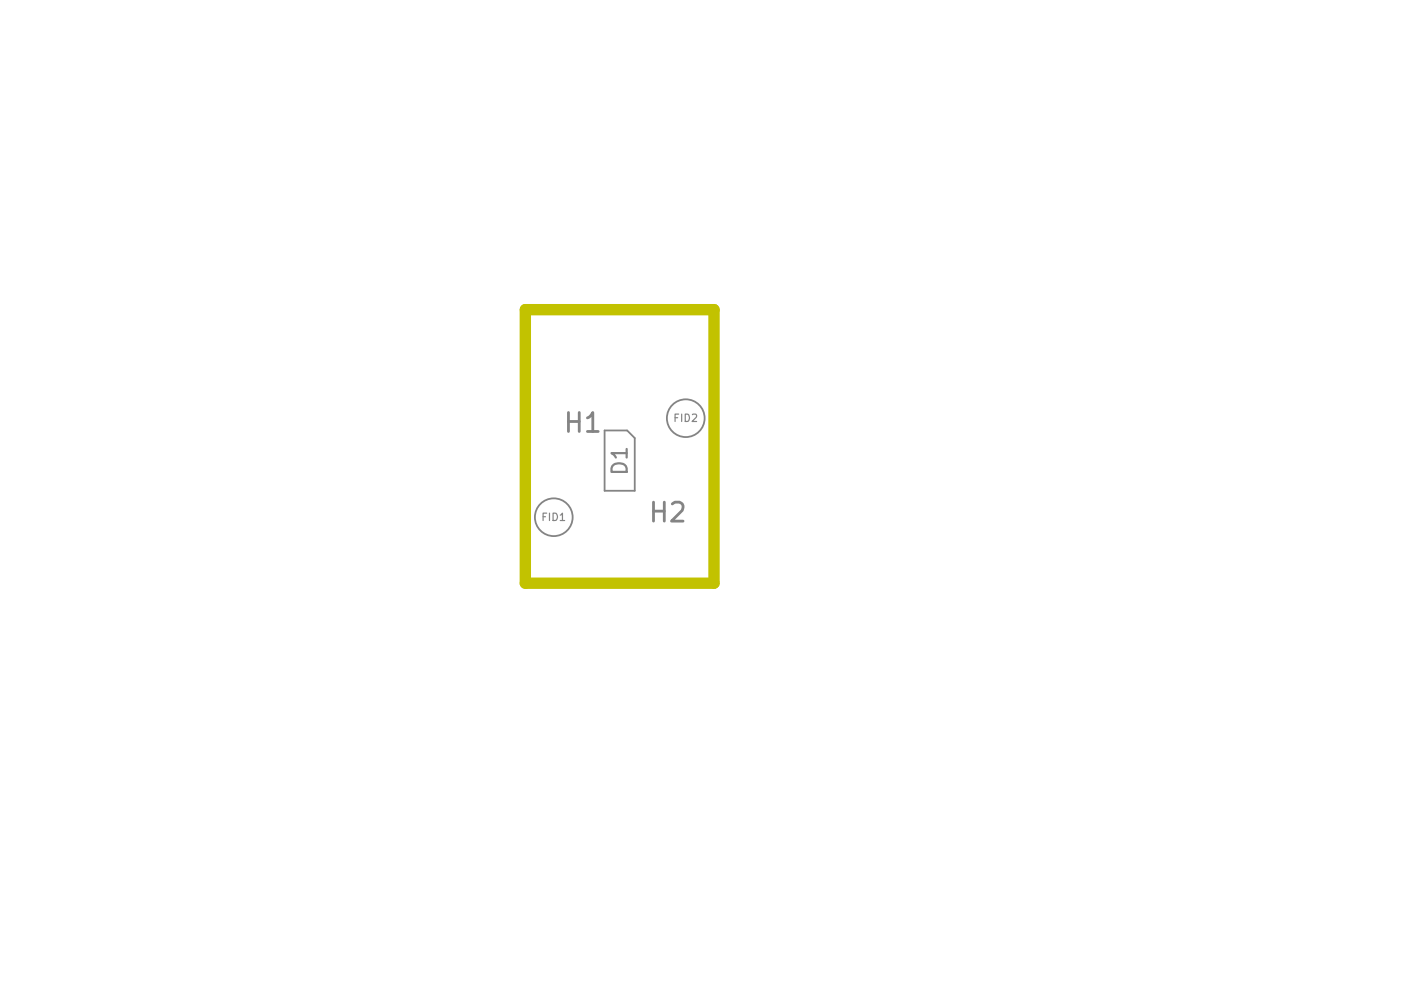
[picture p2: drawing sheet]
<svg xmlns="http://www.w3.org/2000/svg" width="297mm" height="210mm" viewBox="0 0 297 210" stroke-linecap="round" stroke-linejoin="round" font-family="sans-serif">
<path d="M111.4 65.7h40v58h-40z" fill="none" stroke="#c2c200" stroke-width="2.4"/>
<path d="M143.1 88.6h.6M143.9 87.8h-.8v1.6M144.5 87.8v1.6M145.3 87.8a.79 .79 0 0 1 .9 .8 .79 .79 0 0 1-.9 .8zM146.8 87.9l.8-.1 .1 .4-1 1.2h1M115.1 109.6h.6M115.9 108.8h-.8v1.6M116.5 108.8v1.6M117.3 108.8a.8 .8 0 0 1 .9 .8 .8 .8 0 0 1-.9 .8zM118.8 109.2l.5-.4v1.6M118.8 110.4h.9" fill="none" stroke="#848484" stroke-width=".25"/>
<g fill="none" stroke="#848484" stroke-width=".38">
<path d="M128.2 91.3h4.8l1.6 1.6v11.2h-6.4z"/>
<circle cx="145.4" cy="88.7" r="4"/>
<circle cx="117.4" cy="109.7" r="4"/>
</g>
<path d="M129.8 98.8a1.84 1.84 0 0 1 3.1 .5v.8h-3.3zM132.9 96.1h-3.3l.5 .3 .5 .6M132.9 95.2v1.8" fill="none" stroke="#848484" stroke-width=".47"/>
<path d="M120.5 87.5v4M120.5 89.4h2.3M122.8 87.5v4M124.5 88.6l.4-.2 .8-.9v4M124.5 91.5h2.3M138.6 106.5v4M138.6 108.4h2.2M140.8 106.5v4M142.5 106.8l.6-.3h1a1.09 1.09 0 0 1 .6 1.7l-2.3 2.3h2.4" fill="none" stroke="#848484" stroke-width=".59"/>
</svg>
